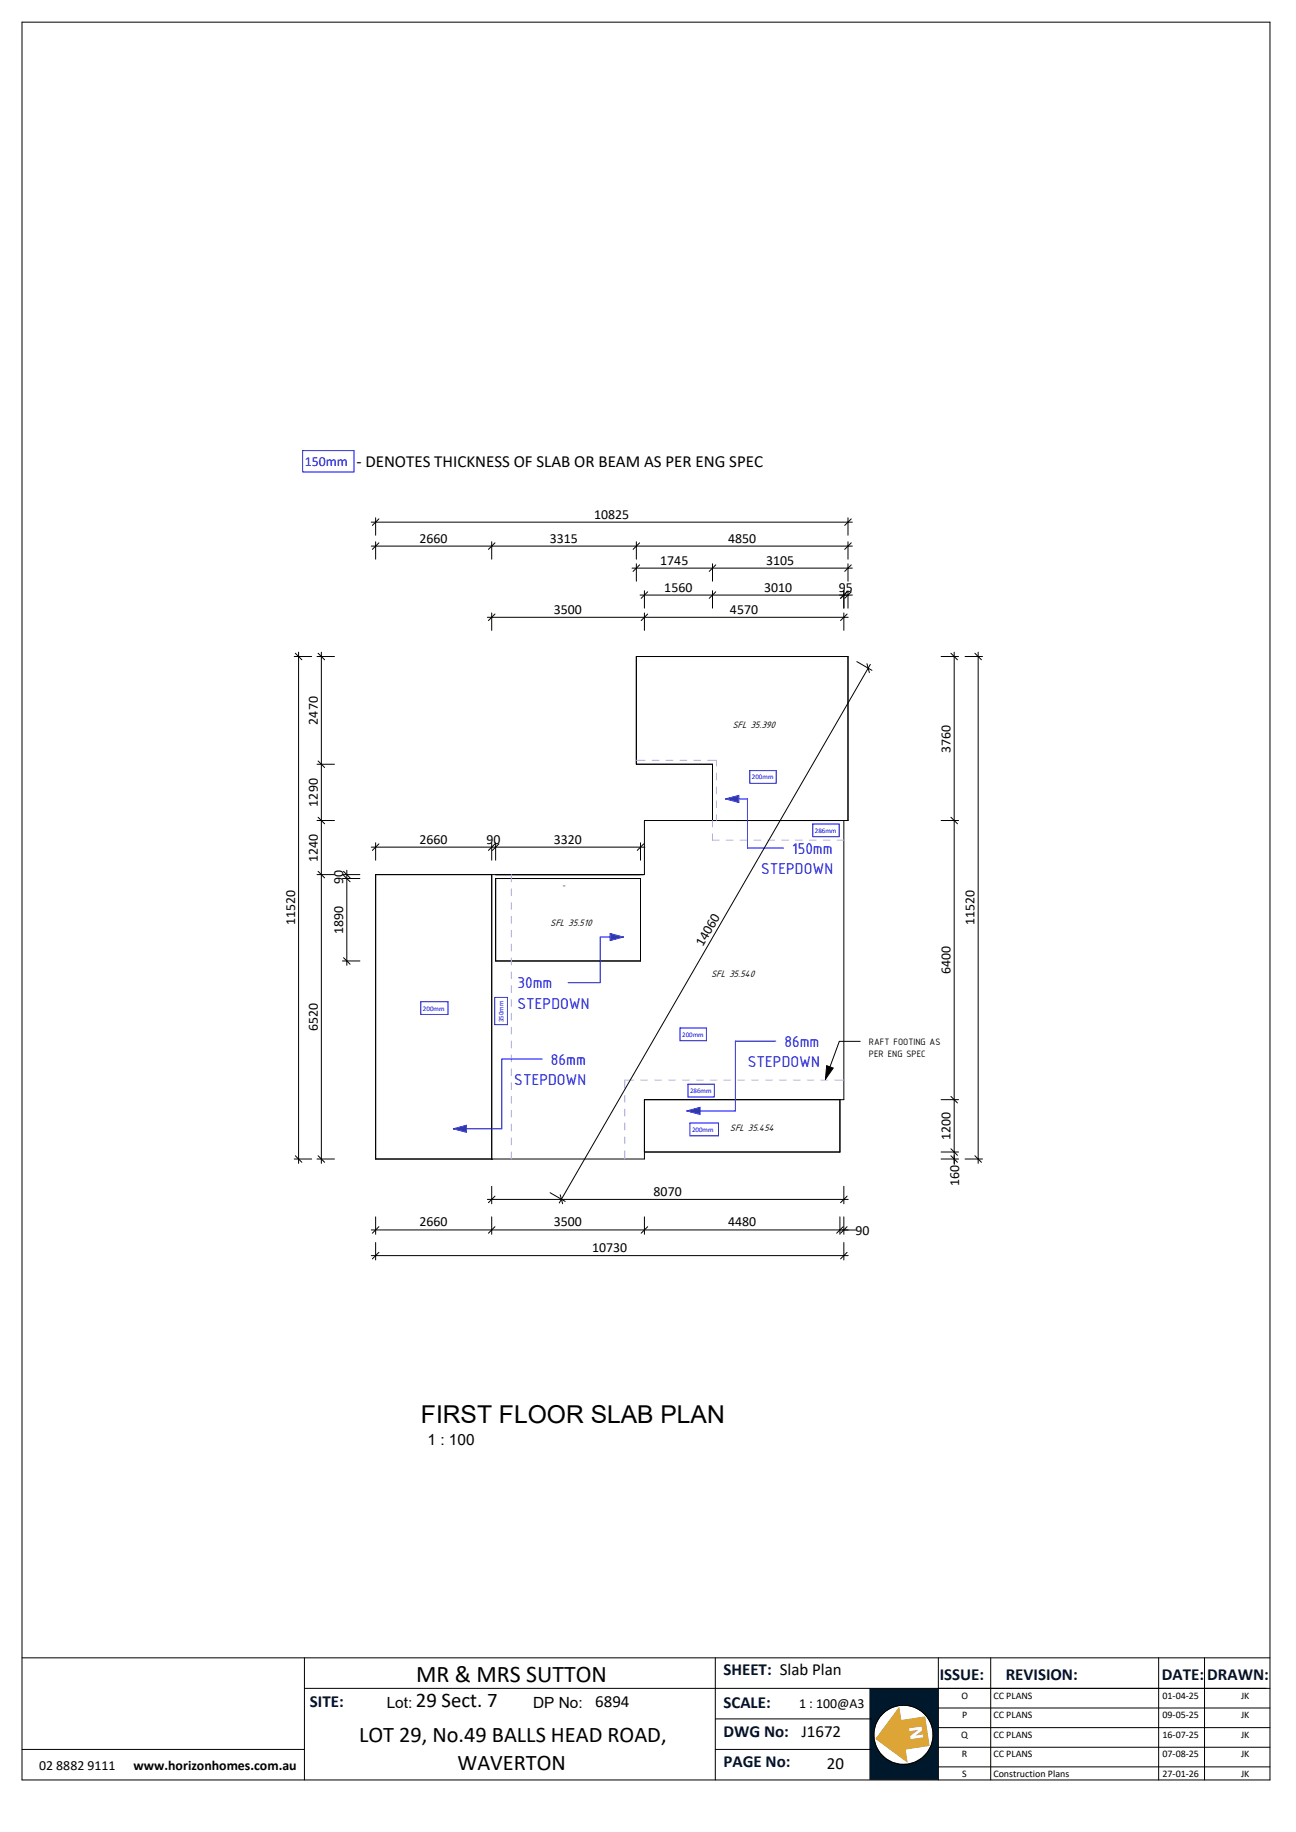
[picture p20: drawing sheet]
<svg xmlns="http://www.w3.org/2000/svg" width="297mm" height="420mm" viewBox="0 0 297 420" stroke-linecap="round" stroke-linejoin="round" font-family="sans-serif">
<defs><g id="words">
<text font-size="5.6" x="96.5" y="326.3">FIRST FLOOR SLAB PLAN</text>
<text font-size="5.5" x="95.4" y="385.5">MR &amp; MRS SUTTON</text>
<g font-size="5.1">
<text x="82.3" y="399.5">LOT 29, No.49 BALLS HEAD ROAD,</text>
<text x="104.8" y="405.7">WAVERTON</text>
</g>
<text font-size="4.8" x="95.3" y="391.5">29 Sect. 7</text>
<text font-size="4.1" fill="#fcfcfc" x="208.3" y="396" transform="rotate(82 208.3 396)">N</text>
<g font-size="3.9">
<text x="81.7" y="107.1">- DENOTES THICKNESS OF SLAB OR BEAM AS PER ENG SPEC</text>
<text x="136.4" y="391.4">6894</text>
<text x="183.7" y="398.3">J1672</text>
<text x="189.5" y="405.6">20</text>
</g>
<g font-size="3.9" fill="#00f">
<text x="181.6" y="195.7">150mm</text>
<text x="174.4" y="200.4">STEPDOWN</text>
<text x="118.6" y="226.5">30mm</text>
<text x="118.6" y="231.3">STEPDOWN</text>
<text x="179.8" y="239.9">86mm</text>
<text x="126.3" y="244">86mm</text>
<text x="171.4" y="244.7">STEPDOWN</text>
<text x="117.9" y="248.8">STEPDOWN</text>
</g>
<g font-size="3.9" fill="#00182c">
<text x="165.8" y="384">SHEET: Slab Plan</text>
<text x="215.3" y="385.2">ISSUE:</text>
<text x="230.5" y="385.2">REVISION:</text>
<text x="266.2" y="385.2">DATE:</text>
<text x="276.7" y="385.2">DRAWN:</text>
<text x="71" y="391.5">SITE:</text>
<text x="165.8" y="391.6">SCALE:</text>
<text x="165.8" y="398.3">DWG No:</text>
<text x="165.8" y="405.2">PAGE No:</text>
</g>
<g font-size="3.5">
<text x="98" y="331.3">1 : 100</text>
<text x="88.6" y="391.5">Lot:</text>
<text x="122.2" y="391.5">DP No:</text>
</g>
<text font-size="3.2" fill="#00f" x="69.9" y="106.8">150mm</text>
<g font-size="3.2">
<text x="136.2" y="118.9">10825</text>
<text x="96.1" y="124.4">2660</text>
<text x="126" y="124.4">3315</text>
<text x="166.8" y="124.4">4850</text>
<text x="151.3" y="129.4">1745</text>
<text x="175.6" y="129.4">3105</text>
<text x="152.2" y="135.6">1560</text>
<text x="175.1" y="135.6">3010</text>
<text x="192.2" y="135.6">95</text>
<text x="126.9" y="140.7">3500</text>
<text x="167.3" y="140.7">4570</text>
<text x="72.8" y="166.1" transform="rotate(-90 72.8 166.1)">2470</text>
<text x="217.9" y="172.6" transform="rotate(-90 217.9 172.6)">3760</text>
<text x="72.8" y="184.9" transform="rotate(-90 72.8 184.9)">1290</text>
<text x="72.8" y="197.6" transform="rotate(-90 72.8 197.6)">1240</text>
<text x="96.1" y="193.4">2660</text>
<text x="111.5" y="193.4">90</text>
<text x="126.9" y="193.4">3320</text>
<text x="78.7" y="202.6" transform="rotate(-90 78.7 202.6)">90</text>
<text x="67.6" y="212.2" transform="rotate(-90 67.6 212.2)">11520</text>
<text x="78.7" y="214.1" transform="rotate(-90 78.7 214.1)">1890</text>
<text x="223.3" y="212.2" transform="rotate(-90 223.3 212.2)">11520</text>
<text x="161.1" y="217.2" transform="rotate(-60 161.1 217.2)">14060</text>
<text x="217.9" y="223.4" transform="rotate(-90 217.9 223.4)">6400</text>
<text x="72.8" y="236.4" transform="rotate(-90 72.8 236.4)">6520</text>
<text x="217.9" y="261.4" transform="rotate(-90 217.9 261.4)">1200</text>
<text x="149.8" y="274.2">8070</text>
<text x="219.8" y="271.8" transform="rotate(-90 219.8 271.8)">160</text>
<text x="96.1" y="281.2">2660</text>
<text x="126.9" y="281.2">3500</text>
<text x="166.8" y="281.2">4480</text>
<text x="135.7" y="287">10730</text>
<text x="196.1" y="283.1">90</text>
<text x="183.1" y="391.5">1 : 100@A3</text>
<text x="9" y="405.7">02 8882 9111</text>
<text x="30.6" y="405.7">www.horizonhomes.com.au</text>
</g>
<g font-size="2.4">
<text x="167.8" y="166.8">SFL 35.390</text>
<text x="126.1" y="212.2">SFL 35.510</text>
<text x="163" y="224">SFL 35.540</text>
<text x="167.3" y="259.4">SFL 35.454</text>
</g>
<g font-size="2.3">
<text x="199.1" y="239.5">RAFT FOOTING AS</text>
<text x="199.1" y="242.3">PER ENG SPEC</text>
<text x="220.3" y="389.5">O</text>
<text x="227.6" y="389.5">CC PLANS</text>
<text x="266.4" y="389.5">01-04-25</text>
<text x="284.4" y="389.5">JK</text>
<text x="220.5" y="393.9">P</text>
<text x="227.6" y="393.9">CC PLANS</text>
<text x="266.4" y="393.9">09-05-25</text>
<text x="284.4" y="393.9">JK</text>
<text x="220.3" y="398.4">Q</text>
<text x="227.6" y="398.4">CC PLANS</text>
<text x="266.4" y="398.4">16-07-25</text>
<text x="284.4" y="398.4">JK</text>
<text x="220.4" y="402.9">R</text>
<text x="220.5" y="407.3">S</text>
<text x="227.6" y="402.9">CC PLANS</text>
<text x="227.6" y="407.3">Construction Plans</text>
<text x="266.4" y="402.9">07-08-25</text>
<text x="266.4" y="407.3">27-01-26</text>
<text x="284.4" y="402.9">JK</text>
<text x="284.4" y="407.3">JK</text>
</g>
<g font-size="1.6" fill="#00f">
<text x="172.3" y="178.7">200mm</text>
<text x="186.8" y="190.9">286mm</text>
<text x="96.9" y="231.7">200mm</text>
<text x="115.4" y="234.4" transform="rotate(-90 115.4 234.4)">350mm</text>
<text x="156.3" y="237.7">200mm</text>
<text x="158.1" y="250.6">286mm</text>
<text x="158.6" y="259.5">200mm</text>
</g>
</g></defs>
<path d="M163.3 188.1v-12.9h-17.5v-24.7h48.5v37.6h-46.6v12.4h-61.6v65.2h61.6v-13.6h45.7v-64M112.7 200.5v65.2l.2 .1M113.6 201.4h33.2v18.9h-33.2zM192.5 252.1v12h-44.8" fill="none" stroke="#000" stroke-width=".23"/>
<g fill="none" stroke="#aaf" stroke-width=".23">
<path d="M145.8 174.3h2.1M149.5 174.3h1.5M152.6 174.3h1.6M155.8 174.3h1.6M159 174.3h1.6M162.1 174.3h2.1v1.4M164.2 177.2v1.6M163.3 191.2v1.4h1.5M163.3 188.1v1.5M164.2 180.4v1.6M164.2 183.6v1.6M164.2 186.8v1.3"/>
<path d="M166.4 192.6h1.6M169.6 192.6h1.6M172.8 192.6h1.6M175.9 192.6h1.6M179.1 192.6h1.6M182.3 192.6h1.6M185.5 192.6h1.6M188.6 192.6h1.6M191.8 192.6h1.6M117.2 200.5v1.7M117.2 203.7v1.6M117.2 206.9v1.6"/>
<path d="M117.2 210.1v1.6M117.2 213.3v1.6M117.2 216.4v1.6M117.2 219.6v1.6M117.2 222.8v1.6M117.2 226v1.6M117.2 229.1v1.6M117.2 232.3v1.6M117.2 235.5v1.6M117.2 238.7v1.6M117.2 241.8v1.6M117.2 245v1.6"/>
<path d="M117.2 248.2v1.6M117.2 251.4v1.6M117.2 254.5v1.6M117.2 257.7v1.6M143.2 251.1v1.6M143.2 254.3v1.6M143.2 257.5v1.5M145.3 247.6h-2.1v1.9M146.9 247.6h1.5M150 247.6h1.6M153.2 247.6h1.6M156.4 247.6h1.6"/>
<path d="M159.5 247.6h1.6M162.7 247.6h1.6M165.9 247.6h1.6M169.1 247.6h1.6M172.2 247.6h1.6M175.4 247.6h1.6M178.6 247.6h1.6M181.8 247.6h1.6M184.9 247.6h1.6M188.1 247.6h1.6M191.3 247.6h2.1M117.2 260.9v1.6"/>
<path d="M117.2 264.1v1.6M143.2 260.6v1.6M143.2 263.8v1.9"/>
</g>
<path d="M129.1 203.1h.4" fill="none" stroke="#ff0080" stroke-width=".25"/>
<g fill="#fff">
<path d="M163 221.8h10.1v2.8h-10.1z"/>
<path d="M167.8 164.6h10v2.8h-10z"/>
<path d="M167.3 257.1h10.2v2.9h-10.2z"/>
</g>
<g fill="none" stroke="#000" stroke-width=".23">
<path d="M85.1 119.7h110.2M86.1 118.7v4M86.8 119l-1.5 1.5M194.3 118.7v4M195.1 119l-1.5 1.5M85.1 125.2h110.2M86.1 124.2v4M86.8 124.4l-1.5 1.5M112.7 124.2v4M113.4 124.4l-1.5 1.5M144.8 130.2h50.5M145.8 124.2v4"/>
<path d="M145.8 129.2v4M146.6 124.4l-1.5 1.5M146.6 129.5l-1.5 1.5M146.7 136.4h48.6M147.7 135.4v4M148.4 135.7l-1.5 1.5M163.3 129.2v4M163.3 135.4v4M164 129.5l-1.5 1.5M164 135.7l-1.5 1.5M193.4 135.4v4M194.1 135.7l-1.5 1.5"/>
<path d="M194.3 124.2v4M194.3 129.2v4M194.3 135.4v4M195.1 135.7l-1.5 1.5M195.1 124.4l-1.5 1.5M195.1 129.5l-1.5 1.5M67.4 150.5h4M67.7 149.8l1.5 1.5M68.4 149.5v117.2M72.6 150.5h4M72.9 149.8l1.5 1.5M73.6 149.5v117.2"/>
<path d="M111.7 141.5h82.7M112.7 140.5v4M113.4 140.8l-1.5 1.5M147.7 140.5v4M148.4 140.8l-1.5 1.5M193.4 140.5v4M194.1 140.8l-1.5 1.5M215.7 150.5h4M217.9 149.8l1.5 1.5M218.7 149.5v117.2M221.2 150.5h4M223.4 149.8l1.5 1.5"/>
<path d="M224.2 149.5v117.2M72.6 175.2h4M72.9 174.5l1.5 1.5M72.6 188.1h4M72.9 187.4l1.5 1.5M72.9 199.8l1.5 1.5M78.7 199.8l1.5 1.5M79.5 199.5v21.8M85.1 194.2h62.7M86.1 193.2v4M86.8 193.5l-1.5 1.5M112.7 193.2v4"/>
<path d="M113.4 193.5l-1.5 1.5M113.6 193.2v4M114.3 193.5l-1.5 1.5M146.8 193.2v4M147.5 193.5l-1.5 1.5M215.7 188.1h4M217.9 187.4l1.5 1.5M72.6 200.5h4M78.5 200.5h4M78.5 201.4h4M78.7 200.7l1.5 1.5M78.7 219.6l1.5 1.5"/>
<path d="M78.5 220.3h4M215.7 252.1h4M217.9 251.4l1.5 1.5M67.4 265.7h4M67.7 265l1.5 1.5M72.6 265.7h4M72.9 265l1.5 1.5M86.1 279v4M111.7 275h82.7M112.7 272v4M112.7 279v4M113.4 274.2l-1.5 1.5"/>
<path d="M147.7 279v4M192.5 279v4M193.4 272v4M193.4 279v4M194.1 274.2l-1.5 1.5M215.7 265.7h4M215.7 264.1h4M217.9 263.4l1.5 1.5M217.9 265l1.5 1.5M218.7 264.9v2M221.2 265.7h4M223.4 265l1.5 1.5"/>
<path d="M85.1 287.9h109.3M85.1 282h109.3M86.1 284.9v4M86.8 287.1l-1.5 1.5M86.8 281.2l-1.5 1.5M113.4 281.2l-1.5 1.5M148.4 281.2l-1.5 1.5M192.9 282h3.2M193.2 281.2l-1.5 1.5M193.4 284.9v4M194.1 287.1l-1.5 1.5M194.1 281.2l-1.5 1.5"/>
</g>
<path d="M171.3 194.4h8.3" fill="none" stroke="#00f" stroke-width=".23"/>
<path d="M166.3 183.2l3-.8v1.6z" fill="#00f"/>
<path d="M166.3 183.2l3-.8v1.6zM166.3 183.2h5v11.2M168.5 238.7h9.3" fill="none" stroke="#00f" stroke-width=".23"/>
<path d="M157.4 254.7l3-.8v1.6z" fill="#00f"/>
<path d="M130.2 225.3h7.3M168.5 238.7v16h-11.1M157.4 254.7l3-.8v1.6z" fill="none" stroke="#00f" stroke-width=".23"/>
<path d="M196.4 151.7l3.4 2M198.7 152.2l.5 2M199.5 152.3l-71.3 123.5M126.1 273.4l3.4 2M128.4 273.9l.5 2.1" fill="none" stroke="#000" stroke-width=".23"/>
<path d="M139.8 214l3 .8-3 .8z" fill="#00f"/>
<path d="M139.8 214l3 .8-3 .8zM142.8 214.8h-5.3v10.5M115 242.8h9.3" fill="none" stroke="#00f" stroke-width=".23"/>
<path d="M189.4 244.3l1.6 .6-1.8 2.5z" fill="#000"/>
<path d="M197.1 238.7h-4.8l-3.1 8.7M189.4 244.3l1.6 .6-1.8 2.5z" fill="none" stroke="#000" stroke-width=".23"/>
<path d="M103.9 258.8l3-.8v1.6z" fill="#00f"/>
<path d="M69.4 103.3h11.7v4.9h-11.7zM103.9 258.8l3-.8v1.6zM115 242.8v16h-11.1" fill="none" stroke="#00f" stroke-width=".23"/>
<g fill="#fff">
<path d="M69.9 103.8h9.7v3.9h-9.7z"/>
<path d="M81.7 103.4h93.4v4.8h-93.4z"/>
</g>
<path d="M96.4 229.7h6.3v2.9h-6.3z" fill="none" stroke="#00f" stroke-width=".23"/>
<path d="M96.9 230.2h4.9v1.9h-4.9z" fill="#fff"/>
<path d="M113.4 228.7h2.9v6.2h-2.9z" fill="none" stroke="#00f" stroke-width=".23"/>
<path d="M113.9 229.5h1.9v4.9h-1.9z" fill="#fff"/>
<path d="M155.8 235.7h6.1v2.9h-6.1z" fill="none" stroke="#00f" stroke-width=".23"/>
<path d="M156.3 236.2h4.9v1.9h-4.9z" fill="#fff"/>
<path d="M157.6 248.6h6.1v2.9h-6.1z" fill="none" stroke="#00f" stroke-width=".23"/>
<path d="M158.1 249.1h4.9v1.9h-4.9z" fill="#fff"/>
<path d="M158.1 257.5h6.6v2.9h-6.6z" fill="none" stroke="#00f" stroke-width=".23"/>
<path d="M158.6 258h4.9v1.9h-4.9z" fill="#fff"/>
<path d="M186.3 188.9h6v2.9h-6z" fill="none" stroke="#00f" stroke-width=".23"/>
<path d="M186.8 189.4h4.8v1.9h-4.8z" fill="#fff"/>
<path d="M171.8 176.7h6.1v2.9h-6.1z" fill="none" stroke="#00f" stroke-width=".23"/>
<g fill="#fff">
<path d="M172.3 177.2h4.9v1.9h-4.9z"/>
<path d="M206.1 391.3l.4 3 5.5-.8 1 6.8-5.5 .8 .5 3-7.4-5.4zM200.3 397.7a6.7 6.7 0 0 0 13.4 0 6.7 6.7 0 0 0-13.4 0z"/>
</g>
<path d="M206.1 391.3l.4 3 5.5-.8 1 6.8-5.5 .8 .5 3-7.4-5.4z" fill="#dca536"/>
<g fill="#00182c">
<path d="M200.1 397.7a6.9 6.9 0 0 0 13.8 0 6.9 6.9 0 0 0-13.8 0zM200.3 397.7a6.7 6.7 0 0 1 13.4 0 6.7 6.7 0 0 1-13.4 0z"/>
<path d="M199.2 387v21h15.8v-21zM200.2 397.7a6.8 6.8 0 0 1 13.6 0 6.8 6.8 0 0 1-13.6 0z"/>
</g>
<g fill="none" stroke="#000" stroke-width=".23">
<path d="M5 5.1h286v403h-286zM5 380.1h286M69.8 380.1v28M69.8 387.1h221.2M163.9 394.1h36M163.9 380.1v28M215 380.1v28M215 391.6h76M215 396.1h76M227 380.1v28M265.5 380.1v28M276 380.1v28"/>
<path d="M5 401.1h64.8M163.9 401.1h36M215 405.1h76M215 400.6h76"/>
<circle cx="207" cy="397.7" r="6.8"/>
</g>
<path d="M182.4 388.5h15.7v3.9h-15.7z" fill="#fff"/>
<use href="#words"/>
</svg>
